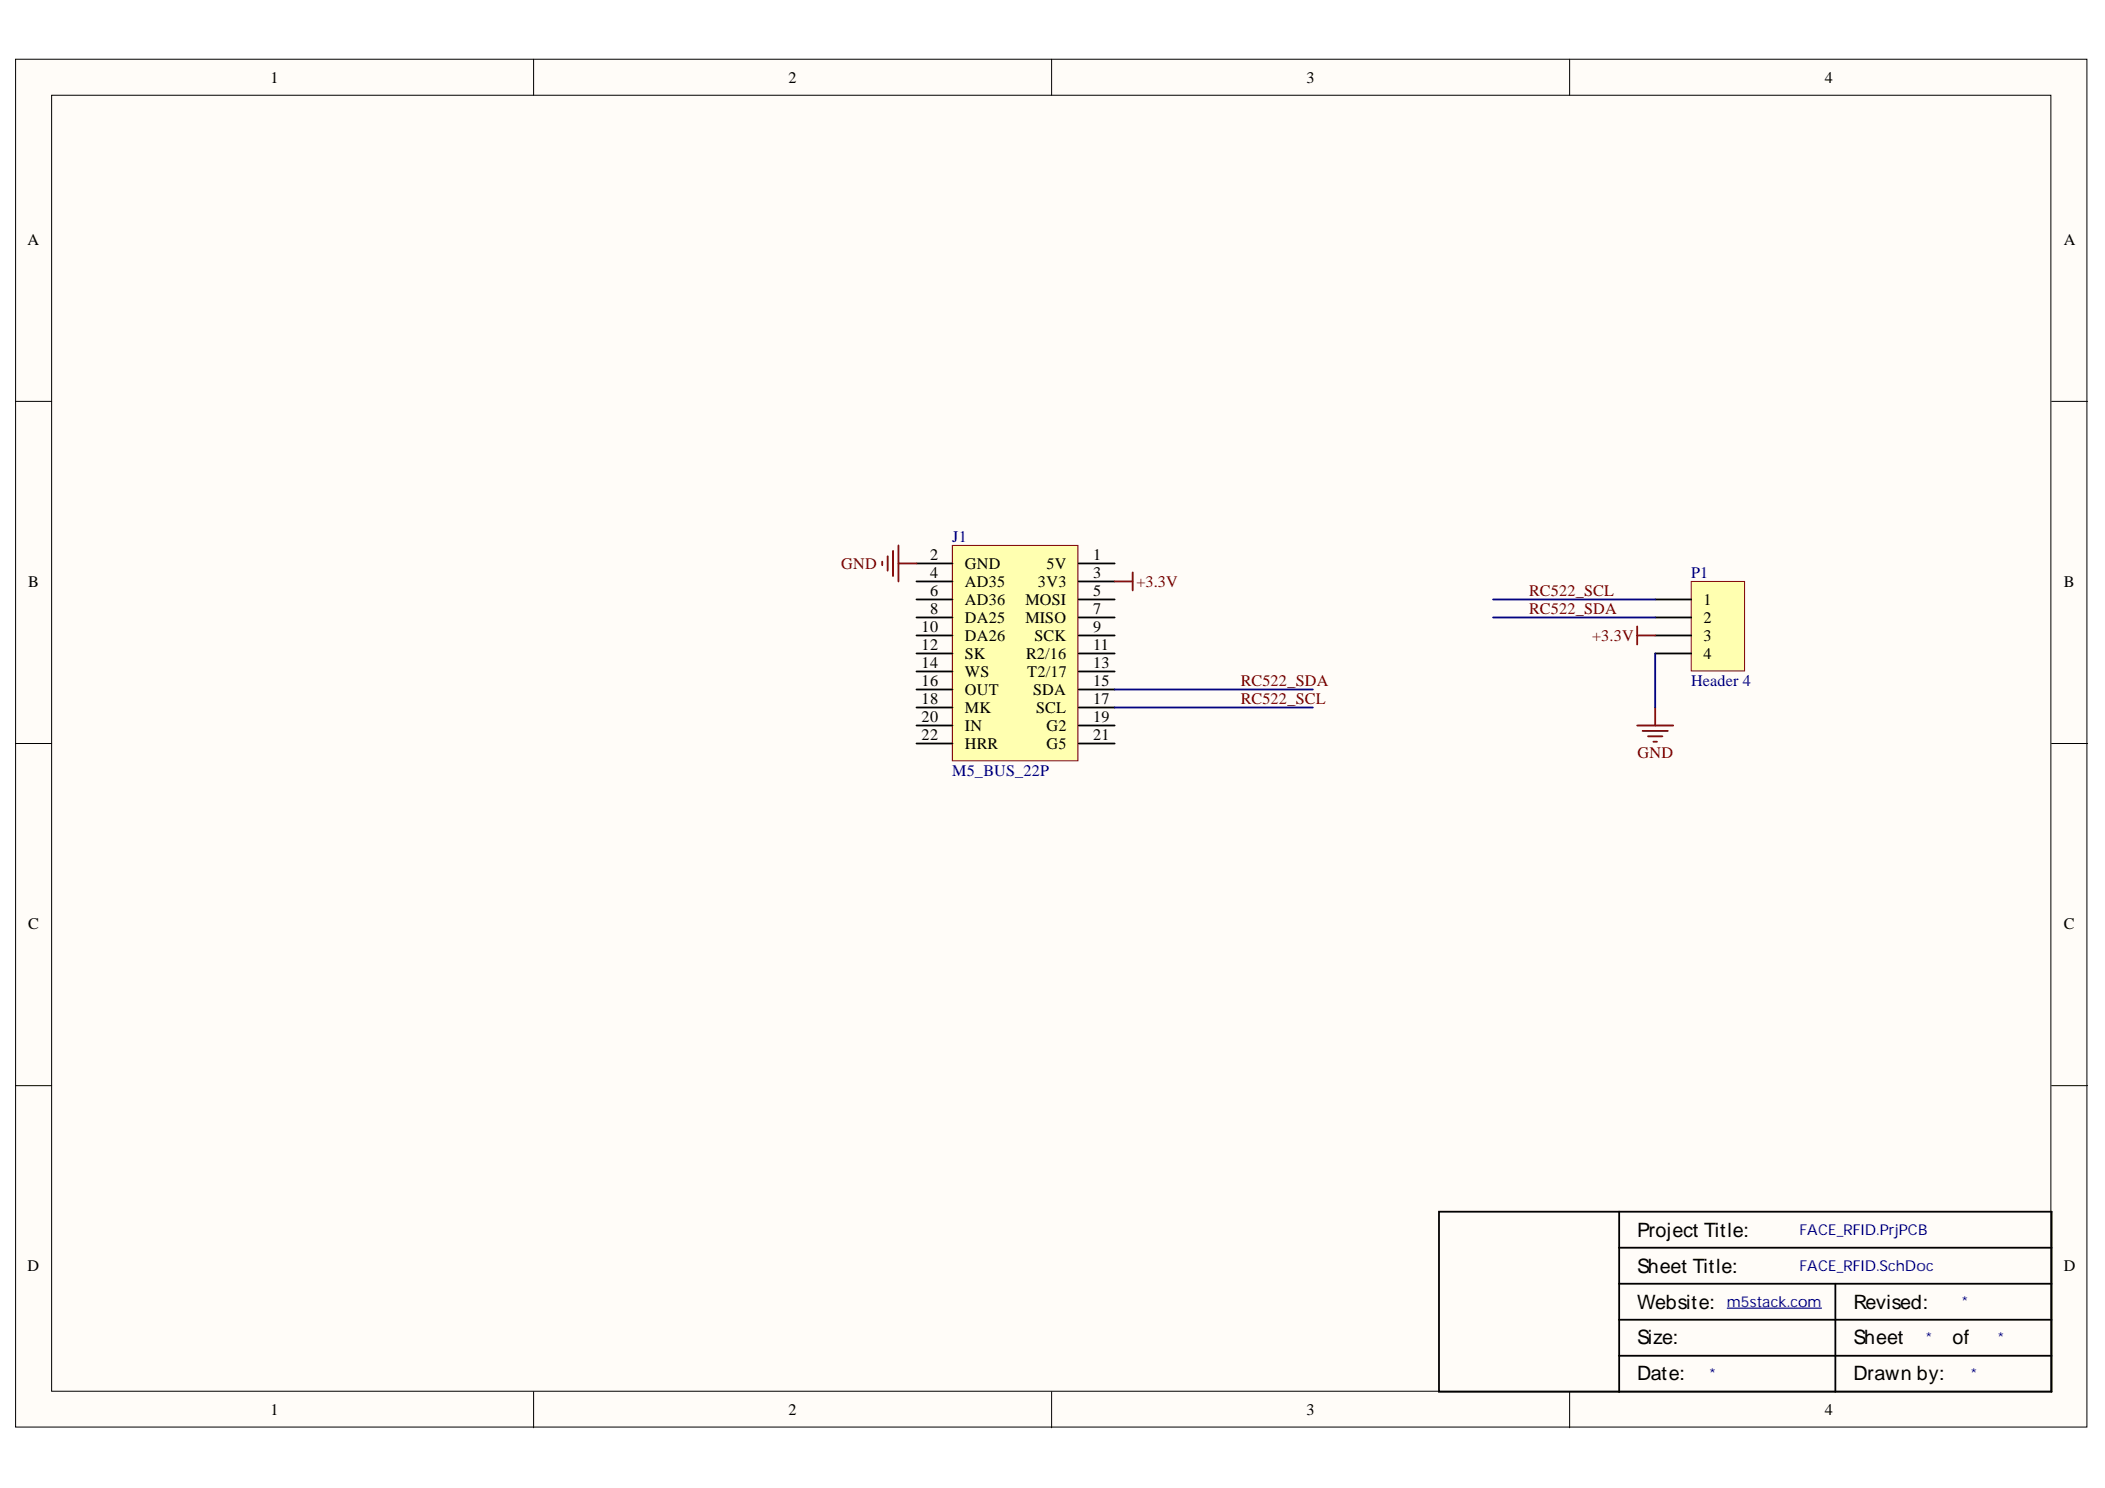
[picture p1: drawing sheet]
<svg xmlns="http://www.w3.org/2000/svg" width="297mm" height="210mm" viewBox="0 0 297 210" stroke-linecap="round" stroke-linejoin="round" font-family="sans-serif">
<defs><g id="words">
<g font-size="2.8">
<text x="231" y="174.4">Project Title:</text>
<text x="231" y="179.5">Sheet Title:</text>
<text x="231" y="184.6">Website:</text>
<text x="261.6" y="184.6">Revised:</text>
<text x="231" y="189.7">Size:</text>
<text x="261.6" y="189.7">Sheet</text>
<text x="275.5" y="189.7">of</text>
<text x="231" y="194.7">Date:</text>
<text x="261.6" y="194.7">Drawn by:</text>
</g>
<g font-size="2.3">
<text x="38.2" y="11.7">1</text>
<text x="111.3" y="11.7">2</text>
<text x="184.4" y="11.7">3</text>
<text x="257.5" y="11.7">4</text>
<text x="3.9" y="34.5">A</text>
<text x="291.3" y="34.5">A</text>
<text x="4" y="82.8">B</text>
<text x="131.2" y="79">2</text>
<text x="131.2" y="81.5">4</text>
<text x="136.1" y="80.2">GND</text>
<text x="136.1" y="82.8">AD35</text>
<text x="146.5" y="82.8">3V3</text>
<text x="147.7" y="80.2">5V</text>
<text x="154.3" y="79">1</text>
<text x="154.3" y="81.5">3</text>
<text x="291.3" y="82.8">B</text>
<text x="130.1" y="89.1">10</text>
<text x="131.2" y="84.1">6</text>
<text x="131.2" y="86.6">8</text>
<text x="136.1" y="85.3">AD36</text>
<text x="136.1" y="87.9">DA25</text>
<text x="144.7" y="85.3">MOSI</text>
<text x="144.7" y="87.9">MISO</text>
<text x="154.3" y="84.1">5</text>
<text x="154.3" y="86.6">7</text>
<text x="154.3" y="89.1">9</text>
<text x="240.4" y="85.3">1</text>
<text x="240.4" y="87.9">2</text>
<text x="130.1" y="91.7">12</text>
<text x="130.1" y="94.2">14</text>
<text x="136.1" y="90.4">DA26</text>
<text x="136.1" y="92.9">SK</text>
<text x="136.1" y="95.5">WS</text>
<text x="144.8" y="92.9">R2/16</text>
<text x="144.9" y="95.5">T2/17</text>
<text x="146" y="90.4">SCK</text>
<text x="154.3" y="91.7">11</text>
<text x="154.3" y="94.2">13</text>
<text x="240.4" y="90.4">3</text>
<text x="240.4" y="92.9">4</text>
<text x="130.1" y="96.7">16</text>
<text x="130.1" y="99.3">18</text>
<text x="130.1" y="101.8">20</text>
<text x="136.1" y="98">OUT</text>
<text x="136.1" y="100.5">MK</text>
<text x="145.8" y="98">SDA</text>
<text x="146.2" y="100.5">SCL</text>
<text x="154.3" y="96.7">15</text>
<text x="154.3" y="99.3">17</text>
<text x="154.3" y="101.8">19</text>
<text x="130.1" y="104.4">22</text>
<text x="136.1" y="103.1">IN</text>
<text x="136.1" y="105.7">HRR</text>
<text x="147.7" y="103.1">G2</text>
<text x="147.7" y="105.7">G5</text>
<text x="154.3" y="104.4">21</text>
<text x="4" y="131.1">C</text>
<text x="291.3" y="131.1">C</text>
<text x="3.9" y="179.3">D</text>
<text x="291.3" y="179.3">D</text>
<text x="38.2" y="199.6">1</text>
<text x="111.3" y="199.6">2</text>
<text x="184.4" y="199.6">3</text>
<text x="257.5" y="199.6">4</text>
</g>
<g font-size="2.3" fill="#000080">
<text x="134.4" y="76.4">J1</text>
<text x="238.6" y="81.5">P1</text>
<text x="238.6" y="96.7">Header 4</text>
<text x="134.4" y="109.5">M5_BUS_22P</text>
</g>
<g font-size="2.3" fill="#800000">
<text x="118.7" y="80.2">GND</text>
<text x="160.3" y="82.8">+3.3V</text>
<text x="215.8" y="86.6">RC522_SDA</text>
<text x="215.8" y="84.1">RC522_SCL</text>
<text x="224.7" y="90.4">+3.3V</text>
<text x="175.1" y="96.7">RC522_SDA</text>
<text x="175.1" y="99.3">RC522_SCL</text>
<text x="231.1" y="107">GND</text>
</g>
<g font-size="2.1" fill="#000080">
<text x="253.9" y="174.2">FACE_RFID.PrjPCB</text>
<text x="253.9" y="179.3">FACE_RFID.SchDoc</text>
<text x="243.7" y="184.3">m5stack.com</text>
<text x="276.8" y="184.3">*</text>
<text x="271.7" y="189.4">*</text>
<text x="281.9" y="189.4">*</text>
<text x="241.2" y="194.5">*</text>
<text x="278.1" y="194.5">*</text>
</g>
</g></defs>
<g fill="#fffcf8" stroke="#000" stroke-width=".14">
<path d="M2.2 8.4h292.3v192.9h-292.3z"/>
<path d="M7.3 13.4h282.1v182.9h-282.1z"/>
</g>
<path d="M75.3 8.4v5M148.4 8.4v5M221.5 8.4v5M2.2 56.6h5.1M289.5 56.6h5.1M2.2 104.9h5.1M289.5 104.9h5.1M2.2 153.1h5.1M289.5 153.1h5.1M75.3 196.3v5.1M148.4 196.3v5.1M221.5 196.3v5.1" fill="none" stroke="#000" stroke-width=".14"/>
<path d="M228.5 170.9h-25.4v25.4h25.4M228.5 170.9h61v25.4h-61M228.5 176h61M228.5 170.9v25.4M228.5 191.2h61M228.5 186.2h61M228.5 181.1h61M259 181.1v15.2" fill="none" stroke="#000" stroke-width=".25"/>
<path d="M243.7 184.5h13.3" fill="none" stroke="#000080" stroke-width=".17"/>
<path d="M134.4 76.9h17.7v30.4h-17.7z" fill="#ffffb0" stroke="#800000" stroke-width=".14"/>
<g fill="none" stroke="#000" stroke-width=".25">
<path d="M129.3 79.5h5.1M152.2 79.5h5.1M129.3 82h5.1M129.3 84.6h5.1M129.3 87.1h5.1M129.3 89.6h5.1M129.3 92.2h5.1M129.3 94.7h5.1M129.3 97.3h5.1M129.3 99.8h5.1M152.2 82h5.1M152.2 84.6h5.1"/>
<path d="M152.2 87.1h5.1M152.2 89.6h5.1M152.2 92.2h5.1M152.2 94.7h5.1M152.2 97.3h5.1M152.2 99.8h5.1M129.3 102.3h5.1M129.3 104.9h5.1M152.2 102.3h5.1M152.2 104.9h5.1"/>
</g>
<path d="M124.5 79.2v.5M125.3 78.5v2M126 77.7v3.6M126.8 76.9v5.1M126.8 79.5h2.5M233.6 99.8v2.5M231 102.3h5.1M231.8 103.1h3.5M232.6 103.9h2M233.3 104.6h.5" fill="none" stroke="#800000" stroke-width=".25"/>
<path d="M238.7 82h7.5v12.6h-7.5z" fill="#ffffb0" stroke="#800000" stroke-width=".14"/>
<path d="M233.6 84.6h5.1M233.6 87.1h5.1M233.6 89.6h5.1M233.6 92.2h5.1" fill="none" stroke="#000" stroke-width=".25"/>
<path d="M157.3 82h2.5M159.8 80.8v2.5M231 88.4v2.5M231 89.6h2.6" fill="none" stroke="#800000" stroke-width=".25"/>
<path d="M157.3 97.3h28M157.3 99.8h28M210.7 84.6h22.9M210.7 87.1h22.9M233.6 92.2v7.6" fill="none" stroke="#000080" stroke-width=".25"/>
<use href="#words"/>
</svg>
